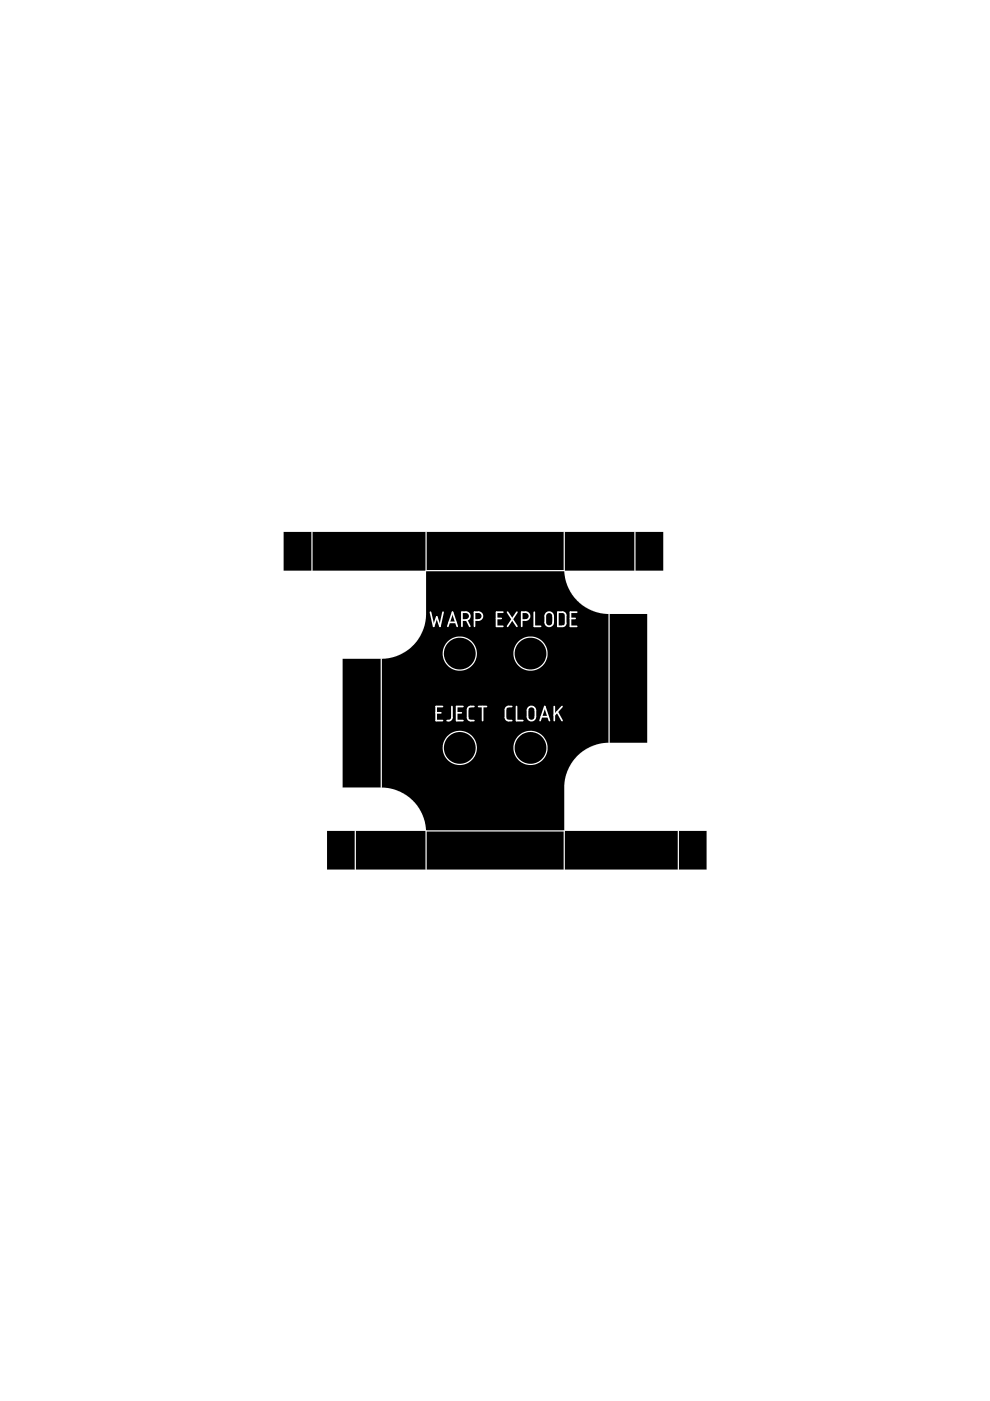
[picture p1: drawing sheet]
<svg xmlns="http://www.w3.org/2000/svg" width="210mm" height="297mm" viewBox="0 0 210 297" stroke-linecap="round" stroke-linejoin="round" font-family="sans-serif">
<path d="M60.1 112.8h80.5v8.2h-21l.5 2.6 1.1 2.4 1.6 1.8 2 1.4 1.8 .7 1.8 .3h8.8v27.3h-8.6l-1.5 .2-2.5 .9-1.4 .9-1 1-1.6 2.2-.6 1.5-.3 1.4-.1 10.6h30.2v8.2h-80.5v-8.2h21l-.4-2.6-1-2.2-1.7-2-2.2-1.5-1.3-.5-2.2-.4h-8.9v-27.3h8.6l1.3-.2 2.6-.8 1.4-.9 1.3-1.1 .9-1.2 .7-1.2 .8-2.5 .1-1.3v-9.5h-30.2z" fill-rule="evenodd" fill="#000"/>
<g fill="none" stroke="#fffffe" stroke-width=".25">
<path d="M66.1 112.8v8.2M90.3 112.8v8.2h29.3v-8.2M134.6 112.8v8.2M80.8 139.7v27.3M129.1 130.2v27.3M75.3 176.2v8.2M143.8 176.2v8.2M90.3 184.4v-8.2h29.3v8.2"/>
<circle cx="97.5" cy="138.6" r="3.5"/>
<circle cx="112.5" cy="138.6" r="3.5"/>
<circle cx="97.5" cy="158.6" r="3.5"/>
<circle cx="112.5" cy="158.6" r="3.5"/>
</g>
<g fill="none" stroke="#fffffe" stroke-width=".36">
<path d="M91.3 129.8l.6 3 .7-2 .7 2 .6-3M95 132.8l.9-3 1 3M95.2 132h1.5M97.9 131.5l1.1-.1 .4-.2 .2-.7-.2-.5-.5-.2h-1v3M98.9 131.4l.7 1.4M100.6 131.5l1-.1 .5-.2 .2-.7-.3-.5-.4-.2h-1v3M105.3 131.1h1M106.6 129.8h-1.3v3h1.3M107.6 129.8l2 3M109.6 129.8l-2 3M110.6 131.5h.9l.5-.2 .3-.5-.2-.7-.5-.3h-1v3M113.3 129.8v3h1.3"/>
<path d="M115.8 130l.8-.2 .4 .2 .2 .4 .1 1.7-.2 .4-.4 .3-.6-.1-.4-.5-.1-1.7zM118.3 129.8h1.2l.4 .4v2.1l-.5 .5h-1.1zM120.9 131.1h1M122.3 129.8h-1.4v3h1.4M92.5 151.1h1M93.8 149.8h-1.3v3h1.3M95.8 149.8v2.6l-.4 .4h-.6M96.8 151.1h1M98.1 149.8h-1.3v3h1.3M100.5 149.8h-.9l-.5 .5 .2 2.2 .4 .3h.8M101.5 149.8h1.6M102.3 149.8v3"/>
<path d="M108.5 149.8h-.9l-.3 .2-.1 .4 .1 2.1 .4 .3h.8M109.5 149.8v3h1.3M112 150.1l.4-.3h.4l.4 .2 .3 .4v1.7l-.2 .4-.3 .2-.6 .1-.5-.5-.1-1.8zM114.5 152.8l1-3 1 3M114.8 152h1.4M117.5 149.8v3M118.1 150.9l1.1 1.9M119.2 149.8l-1.7 1.8"/>
</g>
</svg>
